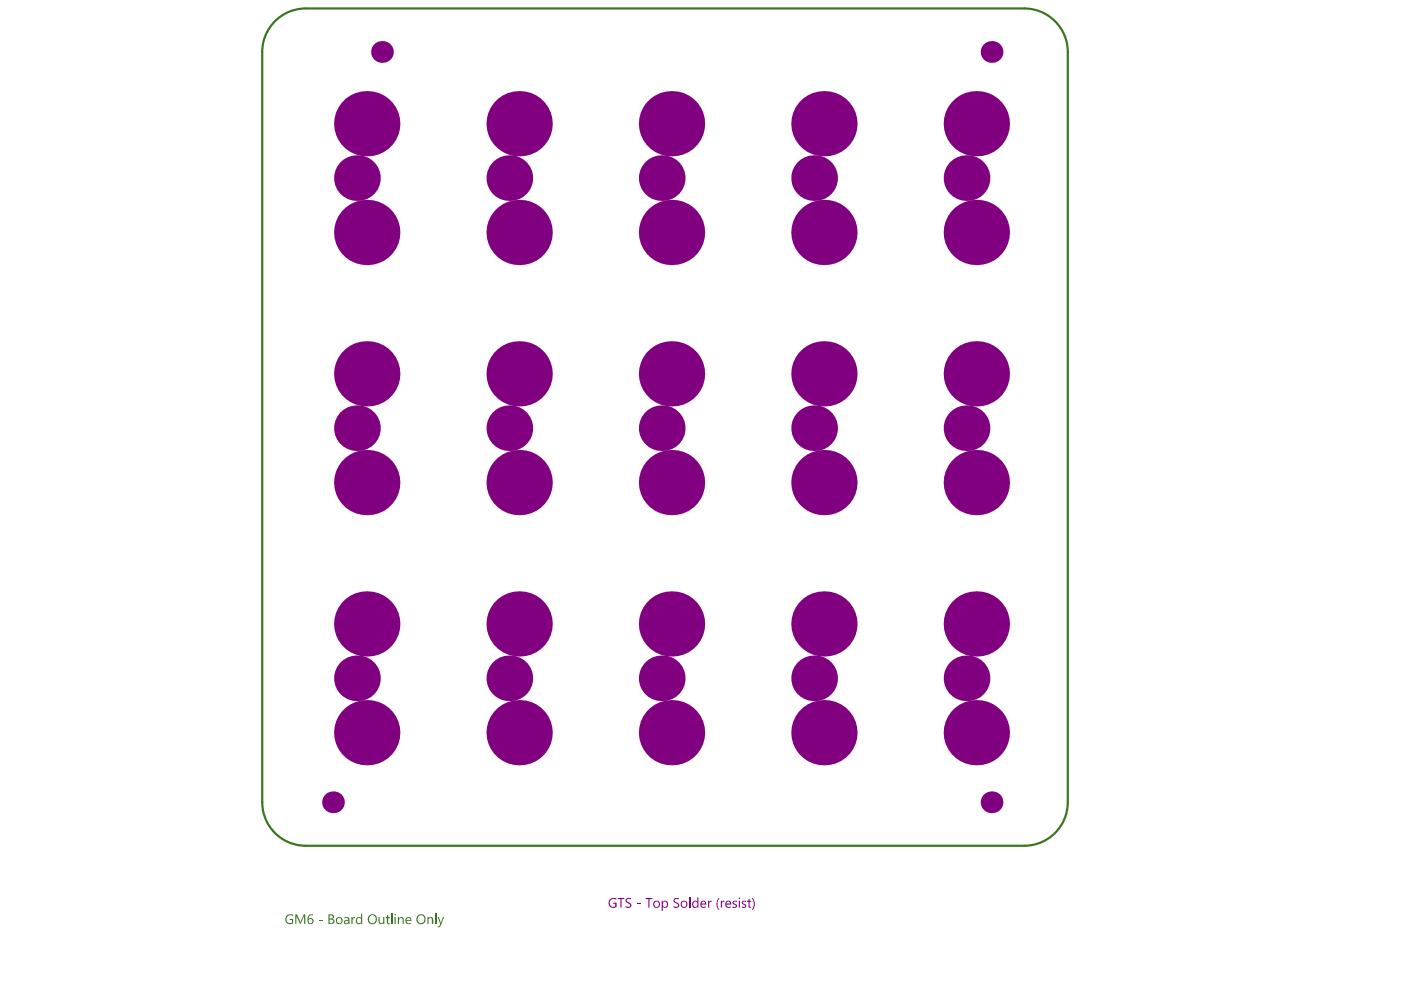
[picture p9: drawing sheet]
<svg xmlns="http://www.w3.org/2000/svg" width="297mm" height="210mm" viewBox="0 0 297 210" stroke-linecap="round" stroke-linejoin="round" font-family="sans-serif">
<path d="M55.6 11v159.1M64.8 1.8h152.4M226.4 11v159.1M64.8 179.3h152.4" fill="none" stroke="#38761d" stroke-width=".46"/>
<g fill="#38761d">
<path d="M60.8 194.1l.5-.3h.6l.2 .2-.1 .2a.84 .84 0 0 0-1.3 .6 .84 .84 0 0 0 1.2 .9v-.6h-.5v-.3h.7v1l-.4 .2-.7-.2a1.19 1.19 0 0 1-.2-1.7z"/>
<path d="M62.6 193.8h.4l.7 1.7 .7-1.7h.3v2.1h-.2v-1.8l-.8 1.8-.9-1.8v1.8h-.2z"/>
<path d="M67.6 195h.8v.2h-.8z"/>
<path d="M74.5 194.4h.2v.4l.2-.3 .4-.1v.3l-.5 .1-.1 1.1h-.2z"/>
<path d="M80.3 194.4h.2v.9a.39 .39 0 0 0 .4 .5 .39 .39 0 0 0 .4-.5v-.9h.2v1.5h-.2v-.2a.54 .54 0 0 1-.7 .2 .54 .54 0 0 1-.3-.6z"/>
<path d="M82 194.1l.3-.1v.4h.4v.3h-.4v1h.4a.31 .31 0 0 1-.4 .2 .31 .31 0 0 1-.2-.4l-.1-.8h-.2v-.3h.2z"/>
<path d="M65.4 194.1a.72 .72 0 0 1 1-.2v.2a.7 .7 0 0 0-1 .8l.1-.1a.65 .65 0 0 1 .9 .3 .65 .65 0 0 1-.5 .9 .65 .65 0 0 1-.7-.7zM65.4 195.3a.45 .45 0 0 0 .9 0 .45 .45 0 0 0-.9 0z"/>
<path d="M69.9 194.1v.6h.3a.33 .33 0 0 0 .4-.3 .33 .33 0 0 0-.4-.3zM69.9 195v.7h.3a.39 .39 0 0 0 .4-.4 .39 .39 0 0 0-.4-.3zM69.6 193.8h.7a.51 .51 0 0 1 .5 .5 .51 .51 0 0 1-.3 .5 .55 .55 0 0 1 .4 .7 .55 .55 0 0 1-.7 .4h-.6z"/>
<path d="M71.4 195.1a.55 .55 0 0 0 1.1 0 .55 .55 0 0 0-1.1 0zM71.2 195.2a.75 .75 0 0 1 1.5 0 .75 .75 0 0 1-1.5 0z"/>
<path d="M73.2 195.4a.36 .36 0 0 0 .3 .4 .36 .36 0 0 0 .4-.4v-.2zM73 194.5h.2a.59 .59 0 0 1 .9 .5v.9h-.2l-.1-.2a.45 .45 0 0 1-.8 .1 .45 .45 0 0 1 .4-.7l.5-.1a.45 .45 0 0 0-.4-.4 .45 .45 0 0 0-.5 .2z"/>
<path d="M75.6 194.6l.1-.1a.56 .56 0 0 1 .9 .2v-1h.2v2.2h-.2l-.1-.2a.68 .68 0 0 1-1 0 .68 .68 0 0 1 .1-1zM75.7 194.8v.2a.47 .47 0 0 0 .3 .7 .47 .47 0 0 0 .6-.4v-.3a.43 .43 0 0 0-.4-.4 .43 .43 0 0 0-.5 .2z"/>
<path d="M78.4 194.3l-.1 .7a.74 .74 0 0 0 .9 .7 .74 .74 0 0 0 .5-1l-.4-.6h-.6zM77.9 194.9a1.05 1.05 0 0 1 2.1 0 1.05 1.05 0 0 1-2.1 0z"/>
</g>
<path d="M83.1 193.7v2.2" fill="none" stroke="#38761d" stroke-width=".23"/>
<g fill="#38761d">
<path d="M84.4 194.4h.2v.3a.52 .52 0 0 1 .6-.3 .52 .52 0 0 1 .4 .6v.9h-.2v-.8a.37 .37 0 0 0-.4-.5 .37 .37 0 0 0-.3 .5l-.1 .8h-.2z"/>
<path d="M90.6 194.4h.3v.3a.52 .52 0 0 1 .6-.3 .52 .52 0 0 1 .4 .6v.9h-.3v-.8a.37 .37 0 0 0-.4-.5 .37 .37 0 0 0-.3 .5v.8h-.3z"/>
<path d="M83.6 193.9a.2 .2 0 0 1 .4 0 .2 .2 0 0 1-.4 0zM83.7 194.4h.2v1.5h-.2z"/>
<path d="M86.2 194.8v.3h.8a.4 .4 0 0 0-.3-.5 .4 .4 0 0 0-.5 .2zM86.1 194.6l.4-.2a.65 .65 0 0 1 .7 .9h-1a.56 .56 0 0 0 .3 .4 .56 .56 0 0 0 .6-.1v.2l-.3 .2a.8 .8 0 0 1-.8-.5 .8 .8 0 0 1 .1-.9z"/>
<path d="M88.7 194.3l-.1 .7a.73 .73 0 0 0 .9 .7 .73 .73 0 0 0 .4-1.1 .71 .71 0 0 0-.5-.5 .71 .71 0 0 0-.7 .2zM88.2 194.9a1.05 1.05 0 0 1 2.1 0 1.05 1.05 0 0 1-2.1 0z"/>
</g>
<path d="M92.4 193.7v2.2" fill="none" stroke="#38761d" stroke-width=".23"/>
<path d="M92.8 194.4h.2l.4 1.3 .5-1.3h.2l-.6 1.8-.3 .4h-.4v-.2h.4l.1-.5z" fill="#38761d"/>
<path d="M64.8 1.8a9.2 9.2 0 0 0-9.2 9.2M217.2 1.8a9.2 9.2 0 0 1 9.2 9.2M55.6 170.1a9.2 9.2 0 0 0 9.2 9.2M226.4 170.1a9.2 9.2 0 0 1-9.2 9.2" fill="none" stroke="#38761d" stroke-width=".46"/>
<g fill="#800080">
<path d="M129.2 190.8l.6-.4h.7l.2 .3h-.2a.84 .84 0 0 0-1.2 .7 .84 .84 0 0 0 1.1 .8v-.6h-.4v-.2h.7v.9l-.7 .2a1.04 1.04 0 0 1-.9-.6 1.04 1.04 0 0 1 .1-1.1z"/>
<path d="M131 190.4h1.4v.2h-.6v1.8h-.3v-1.8h-.5z"/>
<path d="M132.7 190.7a.88 .88 0 0 1 1.1-.3v.3l-.3-.1a.4 .4 0 0 0-.6 .2 .4 .4 0 0 0 .5 .5l.3 .3a.59 .59 0 0 1 0 .7 .59 .59 0 0 1-.7 .2l-.4-.1v-.3l.3 .2a.43 .43 0 0 0 .7-.3 .43 .43 0 0 0-.5-.5v-.1a.53 .53 0 0 1-.4-.7z"/>
<path d="M135 191.6h.8v.1h-.8z"/>
<path d="M136.9 190.4h1.4v.2h-.6v1.8h-.2v-1.8h-.6z"/>
<path d="M142.9 190.6l.3-.2h.7v.3l-.2-.1a.4 .4 0 0 0-.7 .2 .4 .4 0 0 0 .5 .5l.2 .2a.57 .57 0 0 1 .2 .7 .57 .57 0 0 1-.7 .3l-.4-.1v-.3l.2 .2a.55 .55 0 0 0 .8-.4l-.4-.3a.65 .65 0 0 1-.5-1z"/>
<path d="M138.8 191.3v.3a.52 .52 0 0 0 .6 .6 .52 .52 0 0 0 .2-.9 .5 .5 0 0 0-.8 0zM138.4 191.7a.76 .76 0 0 1 1.5 0 .76 .76 0 0 1-1.5 0z"/>
<path d="M140.3 191h.2v.3a.69 .69 0 0 1 1-.1 .69 .69 0 0 1 0 1.1 .59 .59 0 0 1-1 0v.8h-.2zM140.6 191.4l-.1 .5a.49 .49 0 0 0 .7 .3 .49 .49 0 0 0 .2-.7 .44 .44 0 0 0-.4-.3 .44 .44 0 0 0-.4 .2z"/>
<path d="M144.5 191.7a.55 .55 0 0 0 1.1 0 .55 .55 0 0 0-1.1 0zM144.3 191.7a.76 .76 0 0 1 1.5 0 .76 .76 0 0 1-1.5 0z"/>
</g>
<path d="M146.3 190.3v2.1" fill="none" stroke="#800080" stroke-width=".23"/>
<g fill="#800080">
<path d="M150.1 191h.3v.3l.1-.3h.4v.2a.44 .44 0 0 0-.5 .5v.7h-.3z"/>
<path d="M152.2 190.5l.3-.1-.4 .9v.7l.4 .9a.86 .86 0 0 1-.6-.9v-.5z"/>
<path d="M152.8 191h.3v.3l.2-.3h.3v.2a.44 .44 0 0 0-.5 .5v.7h-.3z"/>
<path d="M155.3 191.2l.3-.2h.6v.2a.32 .32 0 0 0-.4 0 .32 .32 0 0 0-.2 .4l.3 .1a.44 .44 0 0 1 .4 .5 .44 .44 0 0 1-.7 .3l-.3-.1v-.3a.42 .42 0 0 0 .4 .2 .42 .42 0 0 0 .4-.3l-.3-.1a.47 .47 0 0 1-.4-.3 .47 .47 0 0 1-.1-.4z"/>
<path d="M157.3 191.2l.3-.2h.5l.1 .3a.33 .33 0 0 0-.5-.2 .33 .33 0 0 0-.1 .5h.1a.49 .49 0 0 1 .4 .7 .49 .49 0 0 1-.8 .1v-.2a.32 .32 0 0 0 .4 .1 .32 .32 0 0 0 .2-.3v-.1a.61 .61 0 0 1-.6-.7z"/>
<path d="M158.7 190.6h.2v.4h.4v.2h-.4v1l.4 .1-.1 .1a.35 .35 0 0 1-.4 0 .35 .35 0 0 1-.1-.3v-.9h-.3v-.2h.3z"/>
<path d="M159.4 190.4h.2l.4 .9v.7l-.4 .9h-.2l.3-.6 .2-.7z"/>
<path d="M146.9 191.2h.1a.58 .58 0 0 1 .8 0v-.9h.3v2.1h-.3v-.2a.65 .65 0 0 1-.9 .1 .65 .65 0 0 1-.1-.9zM147.1 191.3l-.1 .3a.46 .46 0 0 0 .3 .7 .46 .46 0 0 0 .5-.5v-.2a.41 .41 0 0 0-.2-.4 .41 .41 0 0 0-.5 .1z"/>
<path d="M148.8 191.3l-.1 .3h.8a.38 .38 0 0 0-.2-.4 .38 .38 0 0 0-.5 .1zM148.6 191.2h.1a.63 .63 0 0 1 .8-.2 .63 .63 0 0 1 .3 .8h-1.1a.54 .54 0 0 0 .4 .5 .54 .54 0 0 0 .6-.2v.3l-.4 .1a.78 .78 0 0 1-.8-.4 .78 .78 0 0 1 .1-.9z"/>
<path d="M154.1 191.3l-.1 .3h.8a.47 .47 0 0 0-.6-.4zM153.9 191.2h.1a.64 .64 0 0 1 .8-.1 .64 .64 0 0 1 .3 .7h-1.1a.56 .56 0 0 0 .4 .5 .56 .56 0 0 0 .5-.2v.3l-.4 .1a.8 .8 0 0 1-.7-.4 .8 .8 0 0 1 .1-.9z"/>
<path d="M156.6 190.5a.15 .15 0 0 1 .3 0 .15 .15 0 0 1-.3 0zM156.6 191h.3v1.4h-.3z"/>
<circle cx="70.6" cy="170.1" r="2.31"/>
<circle cx="210.2" cy="11" r="2.31"/>
<circle cx="210.2" cy="170.1" r="2.31"/>
<circle cx="81" cy="11" r="2.31"/>
<circle cx="77.8" cy="155.3" r="6.9"/>
<circle cx="77.8" cy="132.3" r="6.9"/>
<circle cx="110.1" cy="155.3" r="6.9"/>
<circle cx="110.1" cy="132.3" r="6.9"/>
<circle cx="142.4" cy="155.3" r="6.9"/>
<circle cx="142.4" cy="132.3" r="6.9"/>
<circle cx="174.7" cy="155.3" r="6.9"/>
<circle cx="174.7" cy="132.3" r="6.9"/>
<circle cx="207" cy="155.3" r="6.9"/>
<circle cx="207" cy="132.3" r="6.9"/>
<circle cx="77.8" cy="102.3" r="6.9"/>
<circle cx="77.8" cy="79.3" r="6.9"/>
<circle cx="110.1" cy="102.3" r="6.9"/>
<circle cx="110.1" cy="79.3" r="6.9"/>
<circle cx="142.4" cy="102.3" r="6.9"/>
<circle cx="142.4" cy="79.3" r="6.9"/>
<circle cx="174.7" cy="102.3" r="6.9"/>
<circle cx="174.7" cy="79.3" r="6.9"/>
<circle cx="207" cy="102.3" r="6.9"/>
<circle cx="207" cy="79.3" r="6.9"/>
<circle cx="77.8" cy="49.3" r="6.9"/>
<circle cx="77.8" cy="26.2" r="6.9"/>
<circle cx="110.1" cy="49.3" r="6.9"/>
<circle cx="110.1" cy="26.2" r="6.9"/>
<circle cx="142.4" cy="49.3" r="6.9"/>
<circle cx="142.4" cy="26.2" r="6.9"/>
<circle cx="174.7" cy="49.3" r="6.9"/>
<circle cx="174.7" cy="26.2" r="6.9"/>
<circle cx="207" cy="49.3" r="6.9"/>
<circle cx="207" cy="26.2" r="6.9"/>
<circle cx="75.7" cy="143.8" r="4.8"/>
<circle cx="108" cy="143.8" r="4.8"/>
<circle cx="140.3" cy="143.8" r="4.8"/>
<circle cx="172.6" cy="143.8" r="4.8"/>
<circle cx="204.9" cy="143.8" r="4.8"/>
<circle cx="75.7" cy="90.8" r="4.8"/>
<circle cx="108" cy="90.8" r="4.8"/>
<circle cx="140.3" cy="90.8" r="4.8"/>
<circle cx="172.6" cy="90.8" r="4.8"/>
<circle cx="204.9" cy="90.8" r="4.8"/>
<circle cx="75.7" cy="37.8" r="4.8"/>
<circle cx="108" cy="37.8" r="4.8"/>
<circle cx="140.3" cy="37.8" r="4.8"/>
<circle cx="172.6" cy="37.8" r="4.8"/>
<circle cx="204.9" cy="37.8" r="4.8"/>
</g>
</svg>
